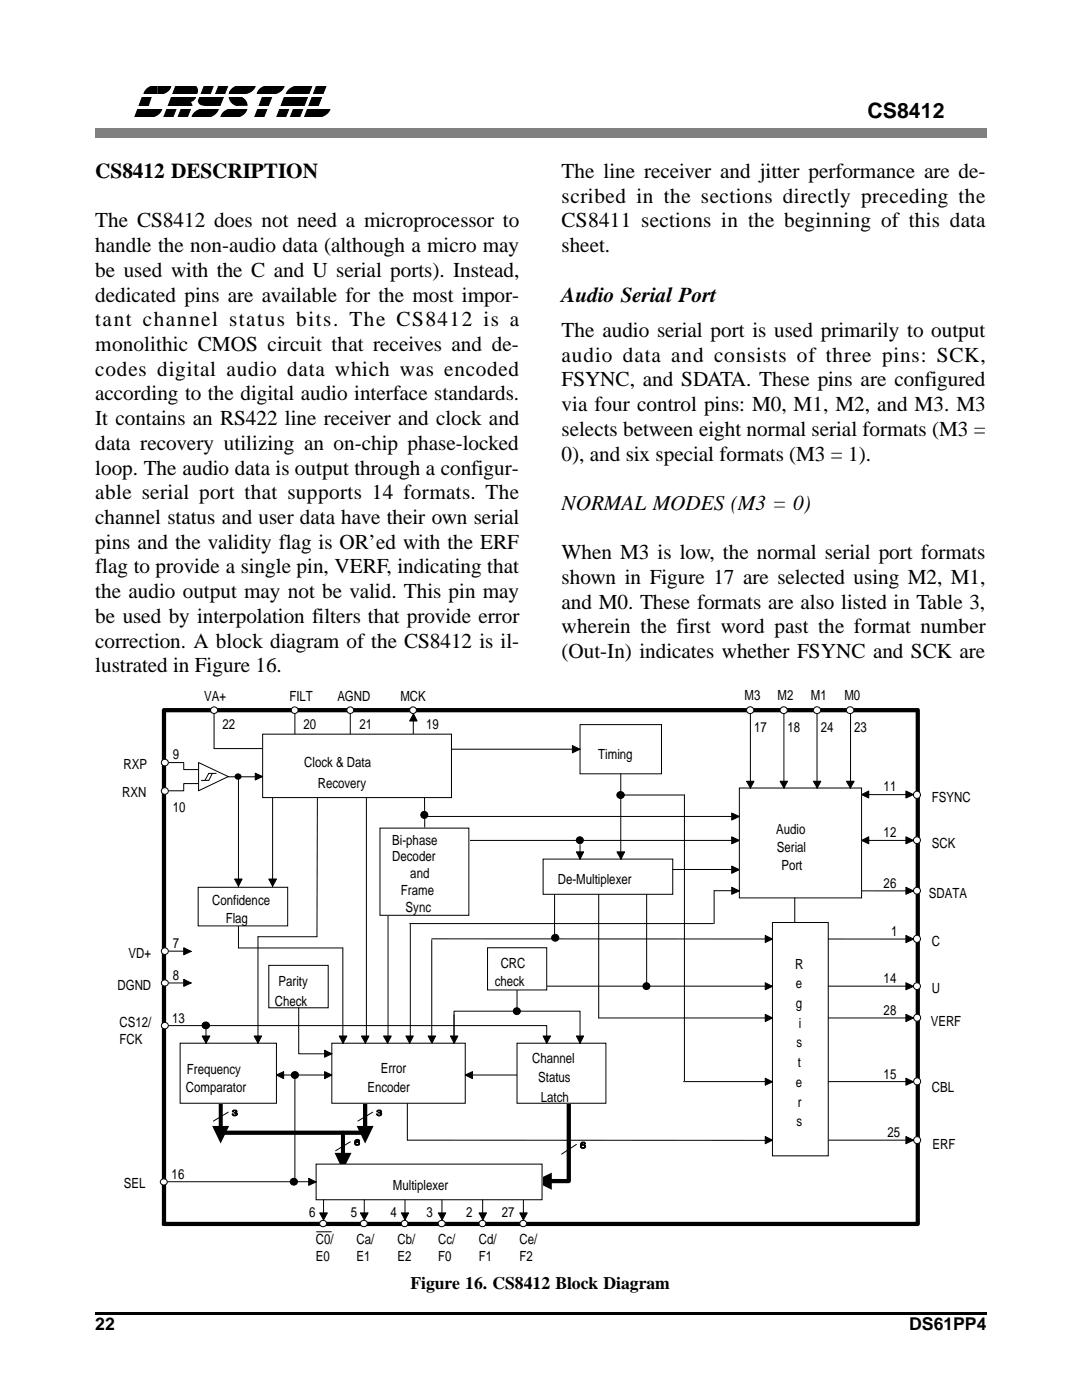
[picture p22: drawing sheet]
<svg xmlns="http://www.w3.org/2000/svg" width="216mm" height="279mm" viewBox="0 0 216 279" stroke-linecap="round" stroke-linejoin="round" font-family="sans-serif">
<defs><g id="words">
<g font-size="4.2">
<text x="173.1" y="23.5">CS8412</text>
<text x="19" y="35.5">CS8412 DESCRIPTION</text>
<text x="112.1" y="35.5">The line receiver and jitter performance are de-</text>
<text x="112.1" y="40.5">scribed in the sections directly preceding the</text>
<text x="19" y="45.4">The CS8412 does not need a microprocessor to</text>
<text x="112.1" y="45.4">CS8411 sections in the beginning of this data</text>
<text x="19" y="50.3">handle the non-audio data (although a micro may</text>
<text x="112.1" y="50.3">sheet.</text>
<text x="19" y="55.2">be used with the C and U serial ports). Instead,</text>
<text x="19" y="60.2">dedicated pins are available for the most impor-</text>
<text x="19" y="65.1">tant channel status bits. The CS8412 is a</text>
<text x="112.1" y="60.2">Audio Serial Port</text>
<text x="19" y="70.1">monolithic CMOS circuit that receives and de-</text>
<text x="112.1" y="67.2">The audio serial port is used primarily to output</text>
<text x="19" y="75">codes digital audio data which was encoded</text>
<text x="112.1" y="72.2">audio data and consists of three pins: SCK,</text>
<text x="112.1" y="77.1">FSYNC, and SDATA. These pins are configured</text>
<text x="19" y="79.9">according to the digital audio interface standards.</text>
<text x="112.1" y="82">via four control pins: M0, M1, M2, and M3. M3</text>
<text x="19" y="84.8">It contains an RS422 line receiver and clock and</text>
<text x="19" y="89.8">data recovery utilizing an on-chip phase-locked</text>
<text x="112.1" y="87">selects between eight normal serial formats (M3 =</text>
<text x="19" y="94.7">loop. The audio data is output through a configur-</text>
<text x="112.1" y="91.9">0), and six special formats (M3 = 1).</text>
<text x="19" y="99.7">able serial port that supports 14 formats. The</text>
<text x="112.1" y="101.8">NORMAL MODES (M3 = 0)</text>
<text x="19" y="104.6">channel status and user data have their own serial</text>
<text x="19" y="109.5">pins and the validity flag is OR’ed with the ERF</text>
<text x="112.1" y="111.6">When M3 is low, the normal serial port formats</text>
<text x="19" y="114.4">flag to provide a single pin, VERF, indicating that</text>
<text x="19" y="119.4">the audio output may not be valid. This pin may</text>
<text x="112.1" y="116.5">shown in Figure 17 are selected using M2, M1,</text>
<text x="19" y="124.3">be used by interpolation filters that provide error</text>
<text x="112.1" y="121.5">and M0. These formats are also listed in Table 3,</text>
<text x="19" y="129.2">correction. A block diagram of the CS8412 is il-</text>
<text x="112.1" y="126.4">wherein the first word past the format number</text>
<text x="112.1" y="131.4">(Out-In) indicates whether FSYNC and SCK are</text>
<text x="19" y="134.2">lustrated in Figure 16.</text>
</g>
<g font-size="3.5">
<text x="81.9" y="257.3">Figure 16. CS8412 Block Diagram</text>
<text x="19" y="265.5">22</text>
<text x="181.4" y="265.5">DS61PP4</text>
</g>
<g font-size="2.8">
<text x="40.7" y="140">VA+</text>
<text x="57.7" y="140">FILT</text>
<text x="67.3" y="140">AGND</text>
<text x="79.9" y="140">MCK</text>
<text x="148.5" y="139.7">M3</text>
<text x="155.2" y="139.7">M2</text>
<text x="161.8" y="139.7">M1</text>
<text x="168.5" y="139.7">M0</text>
<text x="44.4" y="145.5">22</text>
<text x="60.6" y="145.5">20</text>
<text x="71.7" y="145.5">21</text>
<text x="85" y="145.5">19</text>
<text x="150.5" y="146.1">17</text>
<text x="157.1" y="146.1">18</text>
<text x="163.8" y="146.1">24</text>
<text x="170.4" y="146.1">23</text>
<text x="24.6" y="153.4">RXP</text>
<text x="34.5" y="151.6">9</text>
<text x="60.7" y="153">Clock &amp; Data</text>
<text x="119.4" y="151.4">Timing</text>
<text x="24.4" y="159">RXN</text>
<text x="34.5" y="162">10</text>
<text x="63.4" y="157.2">Recovery</text>
<text x="176.3" y="157.9">11</text>
<text x="185.9" y="160">FSYNC</text>
<text x="154.9" y="166.5">Audio</text>
<text x="176.3" y="167.1">12</text>
<text x="78.3" y="168.6">Bi-phase</text>
<text x="78.3" y="171.9">Decoder</text>
<text x="155" y="170.1">Serial</text>
<text x="155.9" y="173.6">Port</text>
<text x="185.9" y="169.2">SCK</text>
<text x="80" y="178.5">Frame</text>
<text x="81.9" y="175.2">and</text>
<text x="111.3" y="176.4">De-Multiplexer</text>
<text x="176.3" y="177.1">26</text>
<text x="185.3" y="179.2">SDATA</text>
<text x="42.3" y="180.6">Confidence</text>
<text x="45" y="184.2">Flag</text>
<text x="80.9" y="182">Sync</text>
<text x="25.6" y="191.2">VD+</text>
<text x="34.5" y="189.2">7</text>
<text x="177.8" y="186.8">1</text>
<text x="185.9" y="188.8">C</text>
<text x="23.5" y="197.5">DGND</text>
<text x="34.5" y="195.5">8</text>
<text x="55.6" y="196.8">Parity</text>
<text x="98.7" y="196.8">check</text>
<text x="99.9" y="193.3">CRC</text>
<text x="158.7" y="193.3">R</text>
<text x="158.8" y="197.2">e</text>
<text x="176.3" y="196.2">14</text>
<text x="54.8" y="200.7">Check</text>
<text x="158.8" y="201.2">g</text>
<text x="176.3" y="202.6">28</text>
<text x="185.9" y="198.2">U</text>
<text x="23.8" y="205">CS12/</text>
<text x="23.8" y="208.4">FCK</text>
<text x="34.4" y="204.2">13</text>
<text x="158.9" y="209">s</text>
<text x="159.4" y="205.1">i</text>
<text x="185.7" y="204.9">VERF</text>
<text x="37.3" y="214.3">Frequency</text>
<text x="76" y="214.1">Error</text>
<text x="106.2" y="212.1">Channel</text>
<text x="159.2" y="212.9">t</text>
<text x="176.3" y="215.3">15</text>
<text x="37.1" y="217.8">Comparator</text>
<text x="73.3" y="218">Encoder</text>
<text x="107.4" y="216">Status</text>
<text x="107.9" y="220">Latch</text>
<text x="158.8" y="216.9">e</text>
<text x="159.2" y="220.9">r</text>
<text x="185.9" y="217.9">CBL</text>
<text x="158.9" y="224.7">s</text>
<text x="177.1" y="226.9">25</text>
<text x="186.1" y="229.3">ERF</text>
<text x="24.7" y="237">SEL</text>
<text x="34.2" y="235.3">16</text>
<text x="78.4" y="237.4">Multiplexer</text>
<text x="61.7" y="243">6</text>
<text x="70" y="243">5</text>
<text x="77.9" y="243">4</text>
<text x="85.1" y="243">3</text>
<text x="93" y="243">2</text>
<text x="100.1" y="243">27</text>
<text x="63" y="248.3">C0/</text>
<text x="63" y="251.8">E0</text>
<text x="71.2" y="248.3">Ca/</text>
<text x="71.2" y="251.8">E1</text>
<text x="79.3" y="248.3">Cb/</text>
<text x="79.3" y="251.7">E2</text>
<text x="87.4" y="248.3">Cc/</text>
<text x="87.4" y="251.7">F0</text>
<text x="95.5" y="248.3">Cd/</text>
<text x="95.5" y="251.7">F1</text>
<text x="103.7" y="248.3">Ce/</text>
<text x="103.7" y="251.8">F2</text>
</g>
</g></defs>
<path d="M43.7 219.9a.44 .44 0 0 1 .7 .3v5.9a.41 .41 0 0 1-.3 .4 .41 .41 0 0 1-.5-.3zM42.3 224.7h3.4l-.6 .8h-2.1l.3-.6 1.1 2.2h-.8l1.1-2.2 .4 .6 .6-.8-1.7 3.5zM72.6 219.9a.44 .44 0 0 1 .7 .3v5.9a.42 .42 0 0 1-.4 .4 .42 .42 0 0 1-.5-.4v-6zM71.2 224.7h3.3l-.6 .8h-2.1l.4-.6 1 2.2h-.7l1-2.2 .4 .6 .6-.8-1.6 3.5zM113.2 219.6a.45 .45 0 0 1 .7 .4v15.7l-.4 .4h-4.8a.42 .42 0 0 1-.4-.4 .42 .42 0 0 1 .4-.4h4.8l-.4 .4v-15.9zM106.6 235.7l3.5-1.7v3.4l-.8-.6v-2.1l.6 .3-2.2 1.1v-.8l2.2 1.1-.6 .4 .8 .6zM32.5 141.4l150.8-.1 .3 .4v102.6l-.3 .3-150.6 .1a.42 .42 0 0 1-.4-.4 .42 .42 0 0 1 .4-.5h150.4l-.4 .5v-102.6l.4 .5h-150.4l.4-.5v102.6a.43 .43 0 0 1-.3 .4 .43 .43 0 0 1-.5-.3v-102.8z" fill="#000"/>
<path d="M43 225.1h2.1l-1.1 2.2zM71.8 225.1h2.1l-1 2.2zM107.5 235.7l2.2-1v2.1z" fill="#000"/>
<path d="M45.6 155h6.6M93.6 167.7h87.9M142.5 177.8h38.3M86.1 187.4h94.9M109.1 196.8h71.7M55.2 214.5h48M119.5 203.2h61.3M136.4 215.9h46.6" fill="none" stroke="#000" stroke-width=".2"/>
<g fill="#fff">
<path d="M33.7 152.2l5.9 1.4h-2.9v-1.4z" fill-rule="evenodd"/>
<circle cx="183" cy="227.5" r=".7"/>
<circle cx="32.9" cy="152.2" r=".68"/>
<circle cx="32.9" cy="157.9" r=".68"/>
</g>
<g fill="#fff" stroke="#000" stroke-width=".2">
<circle cx="183" cy="227.5" r=".7"/>
<circle cx="32.9" cy="152.2" r=".68"/>
<circle cx="32.9" cy="157.9" r=".68"/>
</g>
<path d="M33.7 152.2h3v1.4h2.9" fill="none" stroke="#000" stroke-width=".2"/>
<path d="M33.7 157.8h3v-1.4h2.9z" fill-rule="evenodd" fill="#fff"/>
<path d="M39.6 156.4h-2.9v1.4h-3" fill="none" stroke="#000" stroke-width=".2"/>
<g fill="#fff" stroke="#000" stroke-width=".2">
<circle cx="42.7" cy="141.7" r=".68"/>
<circle cx="58.8" cy="141.7" r=".67"/>
<circle cx="69.9" cy="141.7" r=".67"/>
<circle cx="82.4" cy="141.7" r=".67"/>
</g>
<g fill="#fff">
<circle cx="58.8" cy="141.7" r=".67"/>
<circle cx="69.9" cy="141.7" r=".67"/>
<circle cx="82.4" cy="141.7" r=".67"/>
</g>
<g fill="none" stroke="#000" stroke-width=".2">
<path d="M42.7 142.5v6.9h9.6M47.6 155.1v34.1M50.9 154.3l1.5 .7-1.5 .7zM54.4 159.2v16.2M58.8 142.5v4.2M69.9 142.5v4.2M82.5 143.2v3.5M82.5 142.5l.7 1.4h-1.5zM173.4 158.6h7.4M46.8 175.4h1.5l-.7 1.5zM53.6 175.4h1.6l-.8 1.5zM85.4 206.8h1.5l-.7 1.4z"/>
<path d="M89.9 206.8h1.5l-.8 1.4zM165.4 227.5h15.4"/>
</g>
<g fill="#000">
<path d="M50.9 154.3l1.5 .7-1.5 .7zM82.5 142.5l.7 1.4h-1.5zM46.8 175.4h1.5l-.7 1.5zM53.6 175.4h1.6l-.8 1.5zM85.4 206.8h1.5l-.7 1.4zM89.9 206.8h1.5l-.8 1.4z"/>
<circle cx="47.5" cy="155" r=".67"/>
</g>
<circle cx="183" cy="158.6" r=".71" fill="#fff"/>
<circle cx="183" cy="158.6" r=".71" fill="#fff" stroke="#000" stroke-width=".2"/>
<path d="M180.8 157.9l1.5 .7-1.5 .7z" fill="#000"/>
<path d="M180.8 157.9l1.5 .7-1.5 .7z" fill="none" stroke="#000" stroke-width=".2"/>
<g fill="#fff">
<circle cx="183" cy="167.7" r=".69"/>
<circle cx="183" cy="177.8" r=".69"/>
</g>
<g fill="#fff" stroke="#000" stroke-width=".2">
<circle cx="183" cy="167.7" r=".69"/>
<circle cx="183" cy="177.8" r=".69"/>
</g>
<path d="M171.9 158.6l1.5-.7v1.4zM171.9 167.7l1.5-.7v1.4zM180.8 177.1l1.5 .7-1.5 .7zM180.8 167l1.5 .7-1.5 .7zM180.8 215.2l1.5 .7-1.5 .7z" fill="#000"/>
<path d="M171.9 158.6l1.5-.7v1.4zM171.9 167.7l1.5-.7v1.4zM180.8 177.1l1.5 .7-1.5 .7zM180.8 167l1.5 .7-1.5 .7zM180.8 215.2l1.5 .7-1.5 .7z" fill="none" stroke="#000" stroke-width=".2"/>
<g fill="#fff">
<path d="M108.4 171.4h25.8v7.1h-25.8z" fill-rule="evenodd"/>
<circle cx="183" cy="215.8" r=".7"/>
</g>
<circle cx="183" cy="215.8" r=".7" fill="#fff" stroke="#000" stroke-width=".2"/>
<path d="M108.4 171.4h25.8v7.1h-25.8zM146 167l1.5 .7-1.5 .7zM146 172.8l1.5 .8-1.5 .7z" fill="none" stroke="#000" stroke-width=".2"/>
<path d="M146 167l1.5 .7-1.5 .7zM146 172.8l1.5 .8-1.5 .7z" fill="#000"/>
<path d="M147.5 157.3h24.4v21.9h-24.4z" fill-rule="evenodd" fill="#fff"/>
<path d="M147.5 157.3h24.4v21.9h-24.4zM158.6 179.2v4.9" fill="none" stroke="#000" stroke-width=".2"/>
<path d="M39.5 177.1h17.9v7.7h-17.9z" fill-rule="evenodd" fill="#fff"/>
<path d="M39.5 177.1h17.9v7.7h-17.9zM142.5 177.8v6.5M81.7 184.3h60.6M103.2 197.6v4.2" fill="none" stroke="#000" stroke-width=".2"/>
<path d="M97.3 189.1h11.8v8.5h-11.8z" fill-rule="evenodd" fill="#fff"/>
<path d="M97.3 189.1h11.8v8.5h-11.8z" fill="none" stroke="#000" stroke-width=".2"/>
<g fill="#fff">
<circle cx="32.9" cy="189.8" r=".68"/>
<circle cx="32.9" cy="196.2" r=".67"/>
</g>
<g fill="#fff" stroke="#000" stroke-width=".2">
<circle cx="32.9" cy="189.8" r=".68"/>
<circle cx="32.9" cy="196.2" r=".67"/>
</g>
<path d="M33.7 189.8h3M33.7 196.2h3" fill="none" stroke="#000" stroke-width=".2"/>
<path d="M39.6 152.2l6 2.8-6 2.8z" fill="#fff"/>
<path d="M39.6 152.2l6 2.8-6 2.8zM42.4 154.3l-.7 1.4h-1.5M43.1 154.3h-1.4l-.8 1.4" fill="none" stroke="#000" stroke-width=".2"/>
<path d="M154.1 184.1h11.2v46.6h-11.2z" fill-rule="evenodd" fill="#fff"/>
<path d="M154.1 184.1h11.2v46.6h-11.2z" fill="none" stroke="#000" stroke-width=".2"/>
<path d="M53.6 192.7h11.9v8.5h-11.9z" fill-rule="evenodd" fill="#fff"/>
<path d="M53.6 192.7h11.9v8.4h-11.9z" fill="none" stroke="#000" stroke-width=".2"/>
<g fill="#fff">
<path d="M35.9 208.2h19.3v12h-19.3z"/>
<path d="M66.2 208.2h26.7v12h-26.7z" fill-rule="evenodd"/>
<path d="M103.2 208.2h17.7v12h-17.7z" fill-rule="evenodd"/>
</g>
<path d="M68.1 225.8a.41 .41 0 0 1 .5-.1 .41 .41 0 0 1 .2 .4v5.3a.41 .41 0 0 1-.3 .4 .41 .41 0 0 1-.5-.3zM66.8 230.1h3.3l-.6 .8h-2.1l.4-.6 1 2.2h-.8l1.1-2.2 .4 .6 .6-.8-1.7 3.5z" fill="#000"/>
<g fill="#000">
<path d="M67.4 230.5h2.1l-1.1 2.1z"/>
<circle cx="58.9" cy="214.6" r=".7"/>
<circle cx="58.6" cy="235.9" r=".7"/>
</g>
<path d="M58.8 214.5v20.6M59.6 201.1v9.2h6.6M32.8 235.8h30.3M81.3 220.2v7.3l72.4 .1M104.4 239.4v2.8" fill="none" stroke="#000" stroke-width=".2"/>
<g fill="#000" stroke="#000" stroke-width=".2">
<circle cx="58.9" cy="214.6" r=".7"/>
<circle cx="58.6" cy="235.9" r=".7"/>
</g>
<path d="M63.1 232.3h45.1v7.1h-45.1z" fill-rule="evenodd" fill="#fff"/>
<path d="M73.1 159.2v48.3M68.4 189.2v19M77.4 182.7v25.1M81.9 184.5v23M86.1 187.6v20.4M33 204.7h76.1v3.5M90.6 202.5v5.7v-6.4h25.1v6.4M63.1 232.3h45.1v7.1h-45.1z" fill="none" stroke="#000" stroke-width=".2"/>
<path d="M75.8 165.3h17.8v17.4h-17.8z" fill-rule="evenodd" fill="#fff"/>
<g fill="none" stroke="#000" stroke-width=".2">
<path d="M79.5 149.5h34.7M84.7 159.2l.1 5.9M75.8 165.3h17.8v17.4h-17.8zM84.7 162.9h62.8M134.2 173.5h11.8M146 177.1l1.5 .7-1.5 .7zM146 162.3l1.5 .6-1.5 .8zM47.6 189.2h20.8M45.6 222l-3 1.7M69.9 227.9l-2.9 1.8M70.9 227.6l.3-.2 .5 .2 .1 .2-.6-.2-.2 .3h.7l.1 .4-.2 .2-.6 .1-.2-.3zM74.4 222l-3 1.7"/>
<path d="M115 228.4l-2.9 1.9M115.9 228.1l.3-.2h.4l.2 .3-.2 .1a.32 .32 0 0 0-.4-.2 .32 .32 0 0 0-.2 .4l.3-.2 .4 .1 .1 .3v.4l-.6 .1-.3-.2z"/>
<circle cx="71.3" cy="228.2" r=".28"/>
<circle cx="116.4" cy="228.8" r=".29"/>
</g>
<g fill="#000">
<path d="M146 177.1l1.5 .7-1.5 .7zM146 162.3l1.5 .6-1.5 .8z"/>
<path d="M70.9 227.5l.3-.1 .5 .1-.6 .1-.1 .3h.7l-.7 .2 .1 .3 .3 .1 .2-.2-.2-.3h.3l.1 .3-.2 .3-.8-.2-.1-.5z" fill-rule="evenodd"/>
<path d="M71.5 227.6h.2l.1 .2z" fill-rule="evenodd"/>
<path d="M115.9 228.1l.3-.2 .5 .1-.5 .1-.2 .2v.2l.3-.2 .4 .1 .1 .2h-.6l-.2 .1 .2 .4h.3l.1-.4-.1-.1h.3v.3l-.1 .3h-.7l-.2-.3z" fill-rule="evenodd"/>
<path d="M116.5 228.1h.3v.2z" fill-rule="evenodd"/>
<circle cx="84.7" cy="162.6" r=".7"/>
</g>
<g fill="#000" stroke="#000" stroke-width=".2">
<path d="M46.5 221.6l.6-.1 .2 .2v.3l-.2 .1h.2l.1 .3-.2 .2-.5 .1-.4-.3v-.1h.2l.2 .2 .5-.1-.1-.2h-.4v-.2h.3l.1-.2-.4-.1-.1 .2h-.2z" fill-rule="evenodd"/>
<path d="M75.3 221.6l.6-.1 .2 .2v.2l-.2 .2 .3 .3-.2 .2-.5 .1-.4-.3v-.1h.3v.2h.5v-.3h-.3v-.2h.3v-.2l-.4-.1-.1 .2h-.2z" fill-rule="evenodd"/>
<circle cx="84.7" cy="162.6" r=".7"/>
</g>
<path d="M43.7 225.8l.2-.2h29a.42 .42 0 0 1 .3 .5 .42 .42 0 0 1-.3 .4h-28.9a.44 .44 0 0 1-.3-.7z" fill="#000"/>
<path d="M115.7 144.6h16.3v9.9h-16.3z" fill="#fff"/>
<g fill="none" stroke="#000" stroke-width=".2">
<path d="M63.3 159.2l-.1 27.7h-11.7v20.6M115.7 144.6h16.3v9.8h-16.3zM123.9 154.4v17M123.9 158.7h12.5M136.6 158.6v57.1M149 155.9h1.5l-.8 1.4zM149.7 141.7v15.6M155.7 155.9h1.4l-.7 1.4zM156.4 141.7v15.6M162.3 155.9h1.5l-.7 1.4zM163 141.7v15.6M168.9 155.9h1.5l-.7 1.4z"/>
<path d="M169.7 141.7v15.6M110.7 178.6v9M115.7 168.6v2.8M119.5 178.5v24.7M129 178.5v18.3M36.7 189.1l1.4 .8-1.4 .6zM36.7 195.5l1.4 .7-1.4 .6z"/>
</g>
<path d="M149 155.9h1.5l-.8 1.4zM155.7 155.9h1.4l-.7 1.4zM162.3 155.9h1.5l-.7 1.4zM168.9 155.9h1.5l-.7 1.4zM36.7 189.1l1.4 .8-1.4 .6zM36.7 195.5l1.4 .7-1.4 .6z" fill="#000"/>
<g fill="#fff">
<circle cx="149.7" cy="141.7" r=".7"/>
<circle cx="156.4" cy="141.7" r=".7"/>
<circle cx="163" cy="141.7" r=".7"/>
<circle cx="169.7" cy="141.8" r=".72"/>
<circle cx="183" cy="187.4" r=".71"/>
</g>
<g fill="#fff" stroke="#000" stroke-width=".2">
<circle cx="149.7" cy="141.7" r=".7"/>
<circle cx="156.4" cy="141.7" r=".7"/>
<circle cx="163" cy="141.7" r=".7"/>
<circle cx="169.7" cy="141.8" r=".72"/>
<circle cx="183" cy="187.4" r=".71"/>
</g>
<path d="M180.8 186.7l1.5 .7-1.5 .7z" fill="#000"/>
<path d="M180.8 186.7l1.5 .7-1.5 .7z" fill="none" stroke="#000" stroke-width=".2"/>
<g fill="#fff">
<circle cx="183" cy="196.8" r=".69"/>
<circle cx="183" cy="203.1" r=".7"/>
</g>
<g fill="#fff" stroke="#000" stroke-width=".2">
<circle cx="183" cy="196.8" r=".69"/>
<circle cx="183" cy="203.1" r=".7"/>
</g>
<g fill="#000">
<path d="M114.2 148.8l1.5 .7-1.5 .7zM115 170h1.5l-.8 1.4zM123.1 170h1.5l-.7 1.4zM152.7 186.7l1.4 .7-1.4 .7zM152.7 196.1l1.4 .7-1.4 .7zM180.8 196.1l1.5 .7-1.5 .7zM40.3 206.8h1.6l-.8 1.4zM50.7 206.8h1.5l-.7 1.4zM55.2 214.5l1.4-.6v1.4zM64.8 209.6l1.4 .7-1.4 .7zM64.8 213.9l1.4 .6-1.4 .8zM67.7 206.8h1.5l-.7 1.4z"/>
<path d="M72.1 206.8h1.5l-.7 1.4zM76.5 206.8h1.6l-.8 1.4zM81 206.8h1.5l-.8 1.4zM92.8 214.5l1.5-.6v1.4zM108.4 206.8h1.5l-.8 1.4zM115 206.8h1.5l-.8 1.4zM152.7 202.4l1.4 .8-1.4 .7zM152.7 215.2l1.4 .7-1.4 .7zM180.8 202.4l1.5 .8-1.5 .7zM152.7 226.8l1.4 .7-1.4 .8zM180.8 226.8l1.5 .7-1.5 .8z"/>
<circle cx="123.9" cy="158.7" r=".72"/>
<circle cx="115.7" cy="167.7" r=".69"/>
<circle cx="129" cy="196.8" r=".69"/>
<circle cx="41.1" cy="204.7" r=".72"/>
<circle cx="103.1" cy="201.8" r=".69"/>
</g>
<g fill="none" stroke="#000" stroke-width=".2">
<path d="M114.2 148.8l1.5 .7-1.5 .7zM115 170h1.5l-.8 1.4zM123.1 170h1.5l-.7 1.4zM152.7 186.7l1.4 .7-1.4 .7zM152.7 196.1l1.4 .7-1.4 .7zM180.8 196.1l1.5 .7-1.5 .7zM40.3 206.8h1.6l-.8 1.4zM41.1 204.7v3.5M50.7 206.8h1.5l-.7 1.4zM55.2 214.5l1.4-.6v1.4zM64.8 209.6l1.4 .7-1.4 .7zM64.8 213.9l1.4 .6-1.4 .8z"/>
<path d="M67.7 206.8h1.5l-.7 1.4zM72.1 206.8h1.5l-.7 1.4zM76.5 206.8h1.6l-.8 1.4zM81 206.8h1.5l-.8 1.4zM92.8 214.5l1.5-.6v1.4zM108.4 206.8h1.5l-.8 1.4zM115 206.8h1.5l-.8 1.4zM152.7 202.4l1.4 .8-1.4 .7zM152.7 215.2l1.4 .7-1.4 .7zM180.8 202.4l1.5 .8-1.5 .7zM152.7 226.8l1.4 .7-1.4 .8zM180.8 226.8l1.5 .7-1.5 .8z"/>
</g>
<g fill="#000" stroke="#000" stroke-width=".2">
<circle cx="123.9" cy="158.7" r=".72"/>
<circle cx="115.7" cy="167.7" r=".69"/>
<circle cx="110.8" cy="187.2" r=".7"/>
<circle cx="129" cy="196.8" r=".69"/>
<circle cx="41.1" cy="204.7" r=".72"/>
<circle cx="103.1" cy="201.8" r=".69"/>
</g>
<g fill="#fff">
<circle cx="32.9" cy="204.7" r=".67"/>
<circle cx="32.7" cy="235.9" r=".67"/>
<circle cx="64.5" cy="244.2" r=".67"/>
<circle cx="72.6" cy="244.2" r=".67"/>
<circle cx="80.7" cy="244.2" r=".65"/>
<circle cx="88.2" cy="244.2" r=".67"/>
<circle cx="96.3" cy="244.2" r=".66"/>
<circle cx="104.4" cy="244.2" r=".66"/>
</g>
<g fill="#fff" stroke="#000" stroke-width=".2">
<circle cx="32.9" cy="204.7" r=".67"/>
<circle cx="32.7" cy="235.9" r=".67"/>
<circle cx="64.5" cy="244.2" r=".67"/>
<circle cx="72.6" cy="244.2" r=".67"/>
<circle cx="80.7" cy="244.2" r=".65"/>
<circle cx="88.2" cy="244.2" r=".67"/>
<circle cx="96.3" cy="244.2" r=".66"/>
<circle cx="104.4" cy="244.2" r=".66"/>
</g>
<path d="M61.6 235.2l1.5 .7-1.5 .7zM63.8 242.1h1.5l-.7 1.4zM71.9 242.1h1.5l-.7 1.4zM80.1 242.1h1.4l-.7 1.4zM87.5 242.1h1.4l-.7 1.4zM95.6 242.1h1.5l-.7 1.4zM103.7 242.1h1.5l-.8 1.4z" fill="#000"/>
<g fill="none" stroke="#000" stroke-width=".2">
<path d="M61.6 235.2l1.5 .7-1.5 .7zM64.6 239.4v2.8M72.7 239.4v2.8M80.8 239.4v2.8M88.2 239.4v2.8M96.3 239.4v2.8M63.2 245.8h2.9M63.8 242.1h1.5l-.7 1.4zM71.9 242.1h1.5l-.7 1.4zM80.1 242.1h1.4l-.7 1.4zM87.5 242.1h1.4l-.7 1.4zM95.6 242.1h1.5l-.7 1.4z"/>
<path d="M103.7 242.1h1.5l-.8 1.4z"/>
</g>
<path d="M52.4 146.5h37.7v12.7h-37.7z" fill-rule="evenodd" fill="#fff"/>
<path d="M52.4 146.5h37.7v12.7h-37.7zM35.9 208.2h19.3v12h-19.3zM66.2 208.2h26.6v12h-26.6zM103.2 208.2h17.7v12h-17.7z" fill="none" stroke="#000" stroke-width=".2"/>
<path d="M19 25.7h177.8v1.8h-177.8z" fill-rule="evenodd" fill="#808080"/>
<g fill="#000">
<path d="M40.7 19.1h2.6v2.3h-2.6z"/>
<path d="M31.4 17h2.8a2.43 2.43 0 0 1-2.8 2z" fill-rule="evenodd"/>
<path d="M29.2 17.7a3.2 3.2 0 0 1 2.2-.8v2.2h-2.8v-.5z" fill-rule="evenodd"/>
<path d="M35.2 16.9l1.9-.1-2.7 6.8h-1.8z" fill-rule="evenodd"/>
<path d="M35.2 16.7h2.7v4.8h-2.7z" fill-rule="evenodd"/>
<path d="M36.9 17.3a1.52 1.52 0 0 1 1.8 .1 1.52 1.52 0 0 1 .4 1.8 1.45 1.45 0 0 1-1.7 1.1 1.45 1.45 0 0 1-1.1-1.7v-.5z" fill-rule="evenodd"/>
<path d="M40.9 16.8h1.8l-1.3 3.4h-1.9z" fill-rule="evenodd"/>
<path d="M43.8 16.7h1.8l-1.7 4.4h-1.8z" fill-rule="evenodd"/>
<path d="M45.9 18.3l.2 .6-.4-.1z" fill-rule="evenodd"/>
<path d="M45.6 19.1h2.1v2.1a2.12 2.12 0 0 1-2.1-2.1z" fill-rule="evenodd"/>
<path d="M48.2 16.8h2.9a2.53 2.53 0 0 1-2.9 2.1z" fill-rule="evenodd"/>
<path d="M46.2 17.6a3.2 3.2 0 0 1 2.2-.8v2.2h-2.8l.1-.5z" fill-rule="evenodd"/>
<path d="M53.3 17l1.9-.1-2.7 6.7h-1.8z" fill-rule="evenodd"/>
<path d="M56.8 19.1h1.9l-1.8 4.4h-1.7z" fill-rule="evenodd"/>
<path d="M57.6 19.1h2.6v2.3h-2.6z" fill-rule="evenodd"/>
<path d="M60.5 16.9h1.9l-2.7 6.7h-1.9z" fill-rule="evenodd"/>
<path d="M63.2 16.9l2-.1-2.7 6.8h-1.8z" fill-rule="evenodd"/>
<path d="M28.7 21.4h1.1v2.3h-1.1z" fill-rule="evenodd"/>
<path d="M29.6 21.4h2.8a2.5 2.5 0 0 1-2.8 2.1z" fill-rule="evenodd"/>
<path d="M36.3 21.3h1.9l-.9 2.3h-1.9z" fill-rule="evenodd"/>
<path d="M37.2 20.1a1.1 1.1 0 0 1 1.1 1h-1.1z" fill-rule="evenodd"/>
<path d="M40.7 21.2h3.1a2.76 2.76 0 0 1-3.1 2.4z" fill-rule="evenodd"/>
<path d="M38.8 22.3a3.5 3.5 0 0 1 2.3-.8v2.1h-2.9l.1-.5z" fill-rule="evenodd"/>
<path d="M39.8 19.7a.91 .91 0 0 1 1.3-.2 .91 .91 0 0 1 .1 1.3 .91 .91 0 0 1-1.3 .1 .91 .91 0 0 1-.1-1.2z" fill-rule="evenodd"/>
<path d="M46.4 21.4h3a2.64 2.64 0 0 1-3 2.2z" fill-rule="evenodd"/>
<path d="M44.6 22.3a3.3 3.3 0 0 1 2.2-.8v2.1h-2.9l.1-.5z" fill-rule="evenodd"/>
<path d="M47.2 19.1a2.12 2.12 0 0 1 2.2 2h-2.2z" fill-rule="evenodd"/>
<path d="M62.2 22.2h1.6v1.4h-1.6z" fill-rule="evenodd"/>
<path d="M62.9 21.3h3.1a2.76 2.76 0 0 1-3.1 2.3z" fill-rule="evenodd"/>
<circle cx="38.2" cy="18.1" r="1.21"/>
</g>
<g fill="none" stroke="#000" stroke-width=".2">
<path d="M35.2 16.9l-2.6 6.7h1.8l2.7-6.8-1.9 .1M35.2 16.7h2.6v4.7h-2.6zM36.9 17.3a1.58 1.58 0 0 1 2 .3 1.58 1.58 0 0 1 0 2 1.44 1.44 0 0 1-1.7 .6 1.44 1.44 0 0 1-.9-1.6l.1-.5zM40.7 19.1h2.5v2.2h-2.5zM40.9 16.8l-1.4 3.4h1.9l1.3-3.4h-1.8M43.8 16.7h1.8l-1.7 4.4h-1.8l1.7-4.4M45.9 18.3l-.2 .5 .4 .1-.2-.5M53.3 17l-2.6 6.6h1.8l2.7-6.7-1.9 .1M56.8 19.1h1.9l-1.8 4.4h-1.7l1.7-4.4M57.6 19.1h2.6v2.2h-2.6zM60.5 16.9l-2.7 6.7h1.9l2.7-6.7h-1.9M63.2 16.9l-2.5 6.7h1.8l2.7-6.8-1.9 .1"/>
<path d="M28.7 21.4h1.1v2.2h-1.1zM36.4 21.2l-1 2.4h1.9l.9-2.3h-1.9M38.3 21.1a1.05 1.05 0 0 0-1.2-1l.1 1h1.1M62.2 22.2h1.5v1.3h-1.5z"/>
<circle cx="38.2" cy="18" r="1.2"/>
</g>
<path d="M39.2 16.3h7.4v.7h-7.4z" fill-rule="evenodd" fill="#fff"/>
<g fill="#000">
<path d="M28.5 19.1h1.8l-1.5 4.4h-2z" fill-rule="evenodd"/>
<path d="M54 16.8h2.9a2.53 2.53 0 0 1-2.9 2.1z" fill-rule="evenodd"/>
<path d="M51.8 17.7a3.3 3.3 0 0 1 2.3-.8v2.1h-2.9l.1-.5z" fill-rule="evenodd"/>
<path d="M57.7 17.7a4.4 4.4 0 0 1 2.8-.9v2.4h-3.6l.1-.6z" fill-rule="evenodd"/>
</g>
<path d="M28.5 19.1h1.8l-1.5 4.4h-2z" fill="none" stroke="#000" stroke-width=".2"/>
<g fill="#fff">
<path d="M27.7 18.8h38.5v.5h-38.5z" fill-rule="evenodd"/>
<path d="M28.8 16.6h38.5v.5h-38.5z" fill-rule="evenodd"/>
<path d="M26.8 23.4h39.1v.4h-39.1z" fill-rule="evenodd"/>
<path d="M26.4 21.1h40.1v.6h-40.1z" fill-rule="evenodd"/>
</g>
<path d="M19 262h177.8" fill="none" stroke="#000" stroke-width=".42"/>
<use href="#words"/>
</svg>
